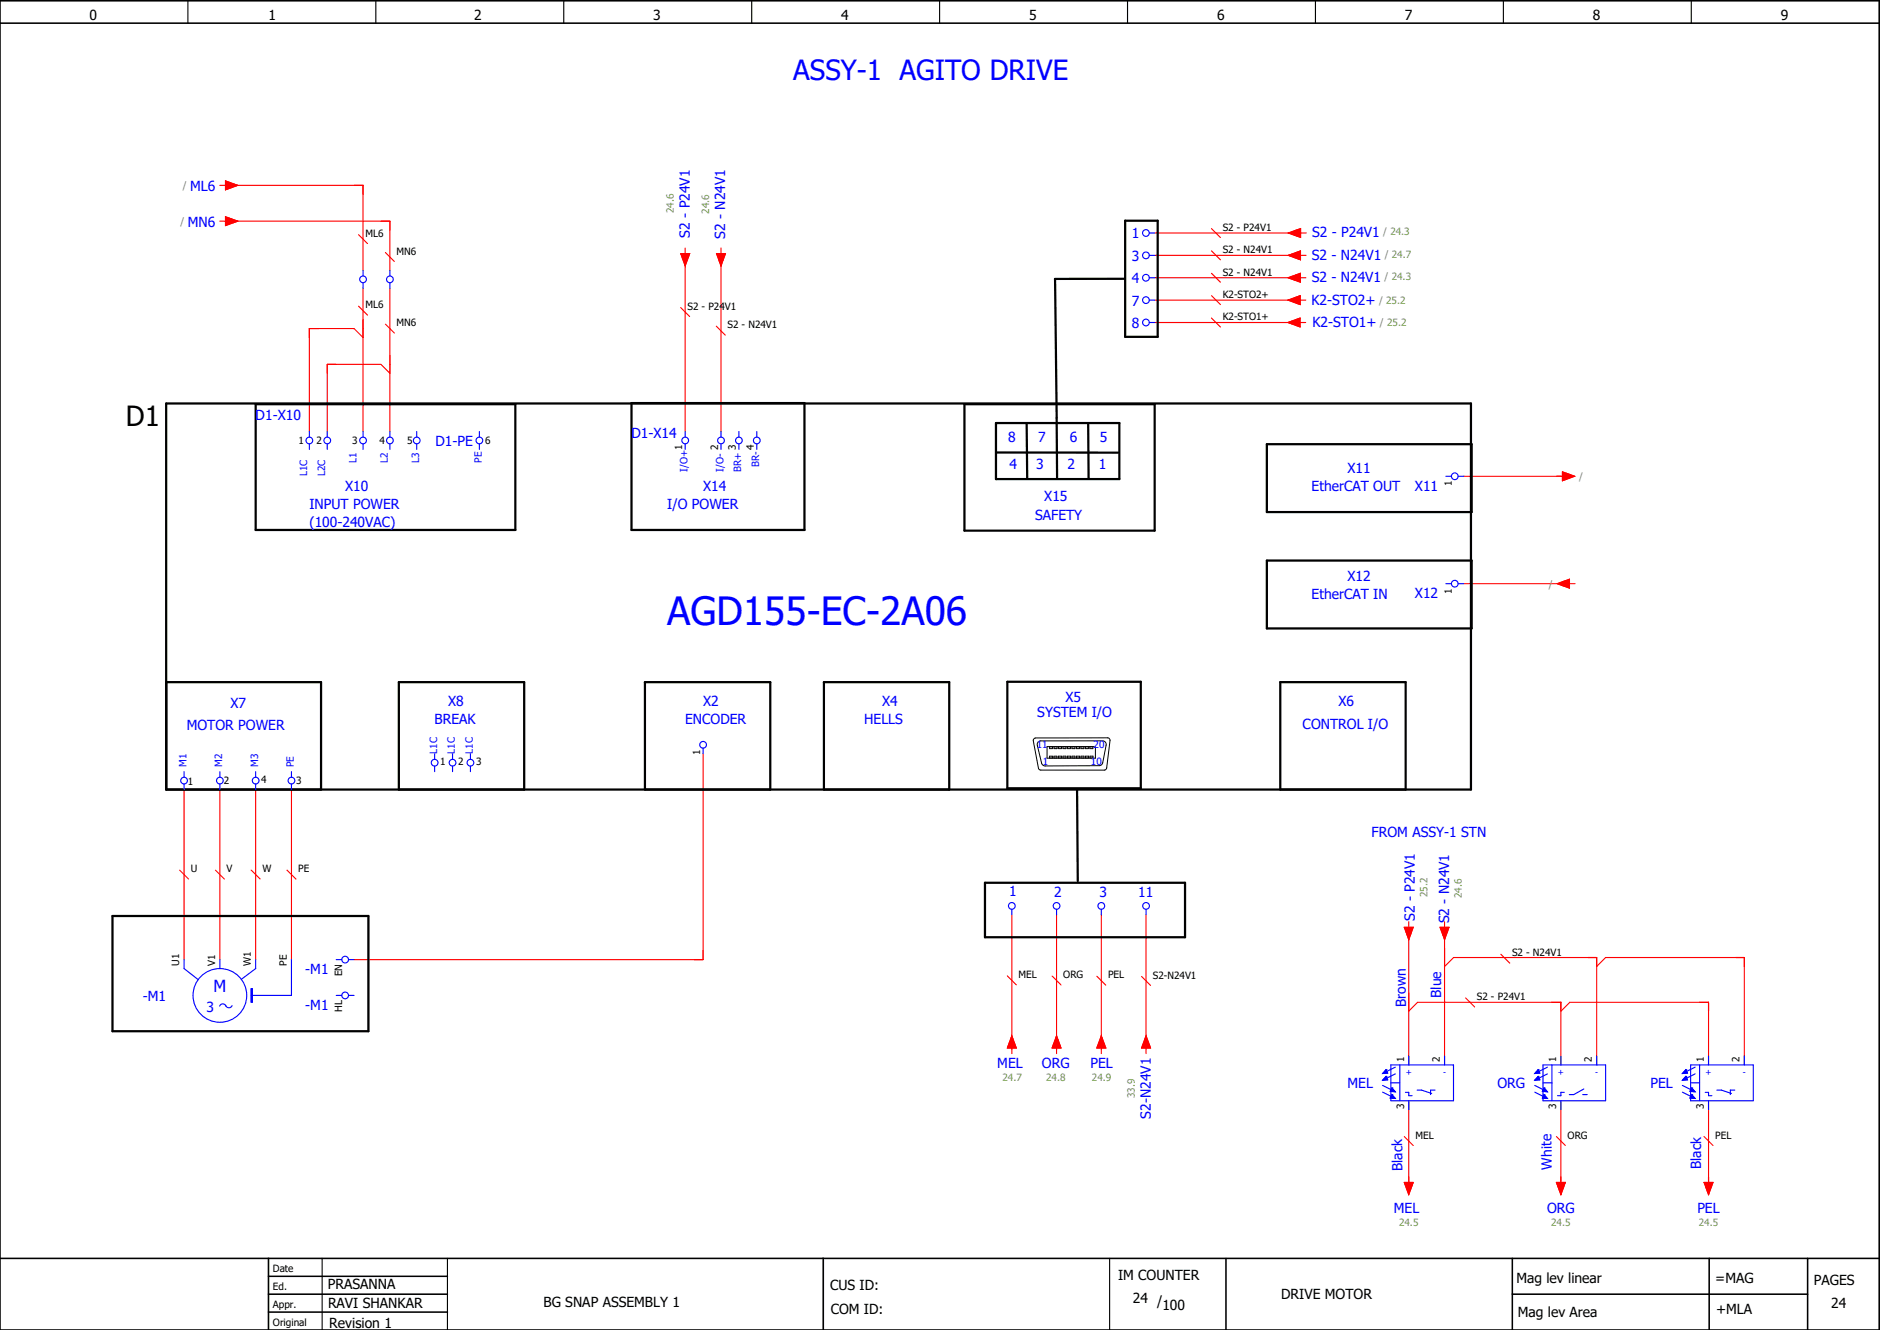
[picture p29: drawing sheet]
<svg xmlns="http://www.w3.org/2000/svg" width="420mm" height="297mm" viewBox="0 0 420 297" stroke-linecap="round" stroke-linejoin="round" font-family="sans-serif">
<defs><g id="words">
<text font-size="8.7" fill="#00f" x="149.1" y="139.6">AGD155-EC-2A06</text>
<text font-size="6.2" fill="#00f" x="177.3" y="17.8">ASSY-1 AGITO DRIVE</text>
<text font-size="6.2" x="28.1" y="95.1">D1</text>
<text font-size="3.7" fill="#00f" x="47.7" y="221.6">M</text>
<g font-size="3.1">
<text x="20" y="4.5">0</text>
<text x="60" y="4.5">1</text>
<text x="106" y="4.5">2</text>
<text x="146" y="4.5">3</text>
<text x="188" y="4.5">4</text>
<text x="230" y="4.5">5</text>
<text x="272" y="4.5">6</text>
<text x="314" y="4.5">7</text>
<text x="356" y="4.5">8</text>
<text x="398" y="4.5">9</text>
<text x="249.9" y="285.9">IM COUNTER</text>
<text x="338.9" y="286.7">Mag lev linear</text>
<text x="383.4" y="286.6">=MAG</text>
<text x="405.4" y="287.2">PAGES</text>
<text x="73.3" y="288.1">PRASANNA</text>
<text x="73.3" y="292.2">RAVI SHANKAR</text>
<text x="121.5" y="292">BG SNAP ASSEMBLY 1</text>
<text x="185.5" y="288.1">CUS ID:</text>
<text x="185.7" y="293.7">COM ID:</text>
<text x="253.2" y="291">24 /</text>
<text x="259.8" y="292.7">100</text>
<text x="286.3" y="290.3">DRIVE MOTOR</text>
<text x="383.6" y="293.6">+MLA</text>
<text x="409.3" y="292.2">24</text>
<text x="73.6" y="296.7">Revision 1</text>
<text x="339.2" y="294.2">Mag lev Area</text>
</g>
<g font-size="3.1" fill="#00f">
<text x="42.5" y="42.7">ML6</text>
<text x="42" y="50.7">MN6</text>
<text x="154.2" y="53.1" transform="rotate(-90 154.2 53.1)">S2 - P24V1</text>
<text x="162.1" y="53.4" transform="rotate(-90 162.1 53.4)">S2 - N24V1</text>
<text x="253" y="53.3">1</text>
<text x="293.2" y="52.9">S2 - P24V1</text>
<text x="253" y="58.3">3</text>
<text x="293.2" y="58.1">S2 - N24V1</text>
<text x="253" y="63.3">4</text>
<text x="293.2" y="62.9">S2 - N24V1</text>
<text x="253" y="68.3">7</text>
<text x="293.1" y="68.2">K2-STO2+</text>
<text x="253" y="73.3">8</text>
<text x="293.3" y="73.2">K2-STO1+</text>
<text x="57.1" y="93.8">D1-X10</text>
<text x="97.3" y="99.7">D1-PE</text>
<text x="141.1" y="97.8">D1-X14</text>
<text x="225.4" y="98.7">8</text>
<text x="232" y="98.7">7</text>
<text x="239.1" y="98.7">6</text>
<text x="245.8" y="98.7">5</text>
<text x="225.6" y="104.7">4</text>
<text x="231.6" y="104.7">3</text>
<text x="238.6" y="104.7">2</text>
<text x="245.6" y="104.7">1</text>
<text x="301.1" y="105.8">X11</text>
<text x="69.1" y="113.8">INPUT POWER</text>
<text x="77.1" y="109.8">X10</text>
<text x="149.1" y="113.8">I/O POWER</text>
<text x="157.1" y="109.8">X14</text>
<text x="233.4" y="112">X15</text>
<text x="293.1" y="109.8">EtherCAT OUT</text>
<text x="316.2" y="109.7">X11</text>
<text x="69.1" y="117.8">(100-240VAC)</text>
<text x="231.3" y="116.1">SAFETY</text>
<text x="301.1" y="129.8">X12</text>
<text x="293.1" y="133.8">EtherCAT IN</text>
<text x="316.2" y="133.7">X12</text>
<text x="51.5" y="158.2">X7</text>
<text x="97.1" y="161.8">BREAK</text>
<text x="100.1" y="157.8">X8</text>
<text x="153.1" y="161.8">ENCODER</text>
<text x="157.1" y="157.8">X2</text>
<text x="193.1" y="161.8">HELLS</text>
<text x="197.1" y="157.8">X4</text>
<text x="231.8" y="160.2">SYSTEM I/O</text>
<text x="238.1" y="156.8">X5</text>
<text x="299.1" y="157.8">X6</text>
<text x="41.7" y="163.1">MOTOR POWER</text>
<text x="291.1" y="162.8">CONTROL I/O</text>
<text x="306.6" y="186.9">FROM ASSY-1 STN</text>
<text x="225.6" y="200.3">1</text>
<text x="235.6" y="200.4">2</text>
<text x="245.7" y="200.4">3</text>
<text x="254.4" y="200.5">11</text>
<text x="316.2" y="205.8" transform="rotate(-90 316.2 205.8)">S2 - P24V1</text>
<text x="323.9" y="206.3" transform="rotate(-90 323.9 206.3)">S2 - N24V1</text>
<text x="68.2" y="217.7">-M1</text>
<text x="31.9" y="223.7">-M1</text>
<text x="46.2" y="226.2">3</text>
<text x="68.2" y="225.7">-M1</text>
<text x="314.2" y="225" transform="rotate(-91 314.2 225)">Brown</text>
<text x="322.1" y="222.9" transform="rotate(-89 322.1 222.9)">Blue</text>
<text x="222.9" y="238.7">MEL</text>
<text x="232.9" y="238.6">ORG</text>
<text x="243.7" y="238.6">PEL</text>
<text x="301.2" y="243.2">MEL</text>
<text x="334.7" y="243.2">ORG</text>
<text x="368.9" y="243.2">PEL</text>
<text x="257.2" y="249.9" transform="rotate(-90 257.2 249.9)">S2-N24V1</text>
<text x="313.5" y="261.7" transform="rotate(-91 313.5 261.7)">Black</text>
<text x="346.8" y="261.3" transform="rotate(-91 346.8 261.3)">White</text>
<text x="380.2" y="261.2" transform="rotate(-91 380.2 261.2)">Black</text>
<text x="311.5" y="271.1">MEL</text>
<text x="345.8" y="271.1">ORG</text>
<text x="379.4" y="271.1">PEL</text>
</g>
<g font-size="2.2" fill="#7ca552">
<text x="40.9" y="42.3">/</text>
<text x="150.6" y="47.7" transform="rotate(-90 150.6 47.7)">24.6</text>
<text x="158.5" y="47.8" transform="rotate(-90 158.5 47.8)">24.6</text>
<text x="40.4" y="50.3">/</text>
<text x="309.1" y="52.6">/ 24.3</text>
<text x="309.5" y="57.7">/ 24.7</text>
<text x="309.4" y="62.6">/ 24.3</text>
<text x="308.2" y="67.8">/ 25.2</text>
<text x="308.4" y="72.8">/ 25.2</text>
<text x="352.9" y="107.3">/</text>
<text x="346.2" y="131.3">/</text>
<text x="319.1" y="200.4" transform="rotate(-90 319.1 200.4)">25.2</text>
<text x="326.7" y="200.7" transform="rotate(-90 326.7 200.7)">24.6</text>
<text x="224.1" y="241.6">24.7</text>
<text x="233.8" y="241.5">24.8</text>
<text x="244.1" y="241.5">24.9</text>
<text x="253.7" y="245.3" transform="rotate(-90 253.7 245.3)">33.9</text>
<text x="312.7" y="273.9">24.5</text>
<text x="346.7" y="273.9">24.5</text>
<text x="379.7" y="273.9">24.5</text>
</g>
<g font-size="2.2">
<text x="81.7" y="52.9">ML6</text>
<text x="273.3" y="51.6">S2 - P24V1</text>
<text x="88.6" y="56.9">MN6</text>
<text x="273.3" y="56.6">S2 - N24V1</text>
<text x="273.3" y="61.6">S2 - N24V1</text>
<text x="81.7" y="68.9">ML6</text>
<text x="153.6" y="69.2">S2 - P24V1</text>
<text x="273.3" y="66.6">K2-STO2+</text>
<text x="273.3" y="71.6">K2-STO1+</text>
<text x="88.6" y="72.9">MN6</text>
<text x="162.6" y="73.4">S2 - N24V1</text>
<text x="66.7" y="99.2">1</text>
<text x="70.8" y="99.2">2</text>
<text x="78.7" y="99.2">3</text>
<text x="84.8" y="99.2">4</text>
<text x="91" y="99.2">5</text>
<text x="108.4" y="99.1">6</text>
<text x="152.5" y="100.6" transform="rotate(-90 152.5 100.6)">1</text>
<text x="160.5" y="100.6" transform="rotate(-90 160.5 100.6)">2</text>
<text x="164.5" y="100.6" transform="rotate(-90 164.5 100.6)">3</text>
<text x="168.5" y="100.6" transform="rotate(-90 168.5 100.6)">4</text>
<text x="324.5" y="108.6" transform="rotate(-90 324.5 108.6)">1</text>
<text x="324.5" y="132.6" transform="rotate(-90 324.5 132.6)">1</text>
<text x="98.4" y="171">1</text>
<text x="102.4" y="171">2</text>
<text x="106.4" y="171">3</text>
<text x="156.5" y="168.6" transform="rotate(-90 156.5 168.6)">1</text>
<text x="41.9" y="175.3">1</text>
<text x="50" y="175.1">2</text>
<text x="58.4" y="175">4</text>
<text x="66.2" y="175.2">3</text>
<text x="42.6" y="194.9">U</text>
<text x="50.6" y="194.9">V</text>
<text x="58.6" y="194.9">W</text>
<text x="66.6" y="194.9">PE</text>
<text x="40.1" y="215.8" transform="rotate(-90 40.1 215.8)">U1</text>
<text x="48.1" y="215.8" transform="rotate(-90 48.1 215.8)">V1</text>
<text x="56.1" y="215.8" transform="rotate(-90 56.1 215.8)">W1</text>
<text x="64.1" y="215.8" transform="rotate(-90 64.1 215.8)">PE</text>
<text x="337.9" y="213.7">S2 - N24V1</text>
<text x="76.5" y="218.2" transform="rotate(-90 76.5 218.2)">EN</text>
<text x="227.6" y="218.6">MEL</text>
<text x="237.6" y="218.6">ORG</text>
<text x="247.6" y="218.6">PEL</text>
<text x="257.6" y="218.7">S2-N24V1</text>
<text x="76.5" y="226" transform="rotate(-90 76.5 226)">HL</text>
<text x="330.1" y="223.5">S2 - P24V1</text>
<text x="313.8" y="237.4" transform="rotate(-90 313.8 237.4)">1</text>
<text x="321.8" y="237.4" transform="rotate(-90 321.8 237.4)">2</text>
<text x="347.8" y="237.4" transform="rotate(-90 347.8 237.4)">1</text>
<text x="355.8" y="237.4" transform="rotate(-90 355.8 237.4)">2</text>
<text x="380.8" y="237.4" transform="rotate(-90 380.8 237.4)">1</text>
<text x="388.8" y="237.4" transform="rotate(-90 388.8 237.4)">2</text>
<text x="313.8" y="247.8" transform="rotate(-90 313.8 247.8)">3</text>
<text x="347.8" y="247.8" transform="rotate(-90 347.8 247.8)">3</text>
<text x="380.8" y="247.8" transform="rotate(-90 380.8 247.8)">3</text>
<text x="316.4" y="254.5">MEL</text>
<text x="350.4" y="254.5">ORG</text>
<text x="383.4" y="254.5">PEL</text>
<text x="61" y="284.2">Date</text>
<text x="61" y="288.2">Ed.</text>
<text x="61" y="292.2">Appr.</text>
<text x="61" y="296.2">Original</text>
</g>
<g font-size="2.2" fill="#00f">
<text x="68.7" y="106.4" transform="rotate(-90 68.7 106.4)">L1C</text>
<text x="72.7" y="106.4" transform="rotate(-90 72.7 106.4)">L2C</text>
<text x="79.7" y="103.4" transform="rotate(-90 79.7 103.4)">L1</text>
<text x="86.7" y="103.4" transform="rotate(-90 86.7 103.4)">L2</text>
<text x="93.7" y="103.4" transform="rotate(-90 93.7 103.4)">L3</text>
<text x="107.7" y="103.4" transform="rotate(-90 107.7 103.4)">PE</text>
<text x="153.7" y="105.4" transform="rotate(-90 153.7 105.4)">I/O+</text>
<text x="161.7" y="105.4" transform="rotate(-90 161.7 105.4)">I/O-</text>
<text x="165.7" y="105.4" transform="rotate(-90 165.7 105.4)">BR+</text>
<text x="169.7" y="104.4" transform="rotate(-90 169.7 104.4)">BR-</text>
<text x="231.7" y="167.1">11</text>
<text x="244.4" y="167.2">20</text>
<text x="41.7" y="171.4" transform="rotate(-90 41.7 171.4)">M1</text>
<text x="49.7" y="171.4" transform="rotate(-90 49.7 171.4)">M2</text>
<text x="57.7" y="171.4" transform="rotate(-90 57.7 171.4)">M3</text>
<text x="65.7" y="171.4" transform="rotate(-90 65.7 171.4)">PE</text>
<text x="97.7" y="168.4" transform="rotate(-90 97.7 168.4)">L1C</text>
<text x="101.7" y="168.4" transform="rotate(-90 101.7 168.4)">L1C</text>
<text x="105.7" y="168.4" transform="rotate(-90 105.7 168.4)">L1C</text>
<text x="233.1" y="171">1</text>
<text x="243.8" y="170.9">10</text>
</g>
<g font-size="1.9" fill="#00f">
<text x="314.2" y="240.2">+</text>
<text x="322.5" y="240.2">-</text>
<text x="348.2" y="240.2">+</text>
<text x="356.5" y="240.2">-</text>
<text x="381.2" y="240.2">+</text>
<text x="389.5" y="240.2">-</text>
</g>
</g></defs>
<path d="M42 .2v5M84 .2v5M126 .2v5M168 .2v5M210 .2v5M252 .2v5M294 .2v5M336 .2v5M378 .2v5M72 281.2v16M100 281.2v16M248 281.2v16" fill="none" stroke="#000" stroke-width=".25"/>
<g fill="none" stroke="#000" stroke-width=".35">
<path d="M0 5.2h420M0 .2h420v297h-420zM0 281.2h420M60 281.2v16M60 285.2h40M60 289.2h40M60 293.2h40M184 281.2v16M274 281.2v16M338 289.2h66M338 281.2v16M382 281.2v16"/>
<path d="M404 281.2v16"/>
</g>
<g fill="none" stroke="#f00" stroke-width=".25">
<path d="M49.1 41.4h1.3M49.1 49.4h1.3M50.4 40.4l2.7 1-2.7 1zM50.4 48.4l2.7 1-2.7 1zM51.1 41.4h30v19M51.1 49.4h36v11M80.1 52.4l2 2M86.1 56.4l2 2M152.1 56.7h2l-1 2.7zM153.1 55.4v1.3M153.1 58.4v38M160.1 56.7h2l-1 2.7z"/>
<path d="M161.1 55.4v1.3M161.1 58.4v38M258.1 52.1h31.8M258.1 57.1h31.8M270.8 51.1l2 2M270.8 56.1l2 2M287.9 57.1l2.8-1v2zM287.9 52.1l2.8-1v2zM290.7 57.1h1.2M290.7 52.1h1.2M80.1 68.4l2 2M81.1 64.4v32"/>
<path d="M81.1 75.4l-2-2h-10v23M86.1 72.4l2 2M87.1 64.4v32M152.1 68.7l2 2M160.1 72.9l2 2M258.1 62.1h31.8M258.1 67.1h31.7M258.1 72.1h31.7M270.8 61.1l2 2M270.8 66.1l2 2M270.8 71.1l2 2M287.8 72.1l2.8-1v2z"/>
<path d="M287.8 67.1l2.8-1v2zM287.9 62.1l2.7-1v2zM290.6 72.1h1.2M290.6 67.1h1.2M290.6 62.1h1.3M87.1 83.4l-2-2h-12v15M327.1 106.4h22.8M349.2 105.4l2.7 1-2.7 1zM327.1 130.4h22.9M348 130.4l2.8-1v2zM350.8 130.4h1.2M41.1 176.4v38"/>
<path d="M49.1 176.4v38M57.1 176.4v38M65.1 176.4v38M157.1 168.4v46h-78M40.1 194.4l2 2M48.1 194.4l2 2M56.1 194.4l2 2M64.1 194.4l2 2M225.1 218.1l2 2M226.1 204.4v31M235.1 218.1l2 2M236.1 204.4v31"/>
<path d="M245.1 218.1l2 2M246.1 204.4v31M255.1 218.2l2 2M256.1 204.4v31M313.9 207.2h2l-1 2.8zM314.9 206v1.2M314.9 209v29M321.9 207.2h2l-1 2.8zM322.9 206v1.2M322.9 209v29M322.9 216l2-2h32v24M335.4 213.2l2 2"/>
<path d="M356.9 216l2-2h31v24M226.1 231.4l1 2.8h-2zM236.1 231.4l1 2.8h-2zM246.1 231.4l1 2.8h-2zM256.1 231.4l1 2.8h-2zM314.9 226l2-2h32v14M327.6 223l2 2M348.9 226l2-2h31v14M313.9 254l2 2M314.9 246v19M347.9 254l2 2M348.9 246v19"/>
<path d="M380.9 254l2 2M381.9 246v19M313.9 264.2h2l-1 2.8zM347.9 264.2h2l-1 2.8zM380.9 264.2h2l-1 2.8z"/>
</g>
<g fill="none" stroke="#000" stroke-width=".5">
<path d="M251.5 49.3h7.2v26h-7.2zM235.8 62.3l.4 31M251.4 62.3h-15.6M37.1 90.2h291.7v86.2h-291.7zM57.1 90.3h58.1v28.1h-58.1zM141.1 90.1h38.7v28.3h-38.7zM215.5 90.3h42.6v28.3h-42.6zM222.6 94.5h27.6v12.5h-27.6zM229.5 94.5l.1 12.5M236.2 93.4l.1 13.6M243.2 94.6l.1 12.4M283.1 99.3h45.8v15.1h-45.8z"/>
<path d="M222.7 101.1h27.2M283.1 125.3h45.8v15.1h-45.8zM37.2 152.4h34.6v24M225.1 152.3h29.9v23.8h-29.9zM89.1 176.4v-24h28.1v24M144.1 176.4v-24h28.1v24M184.1 176.4v-24h28.1v24M240.7 176.4l.2 20.5M286.1 176.4v-24h28.1v24M220.1 197.2h44.8v12.2h-44.8zM25.1 204.7h57.2v25.7h-57.2z"/>
</g>
<g fill="none" stroke="#000" stroke-width=".22">
<path d="M231.2 165l16.4-.1a.53 .53 0 0 1 .5 .6l-.8 6.1-.2 .4-14.5 .1-.5-.5-1.2-6.1zM232 165.8l.6-.3h14a.8 .8 0 0 1 .6 1l-.7 3.9a.8 .8 0 0 1-.8 .7h-12.1a.8 .8 0 0 1-.8-.6l-1-4.1zM234 166.8h10.8v2.6h-10.8zM234.6 169h.6v.4h-.6zM234.6 166.9h.6v.4h-.6zM235.6 169h.6v.4h-.6zM235.6 166.9h.6v.4h-.6zM236.6 169h.6v.4h-.6zM236.6 166.9h.6v.4h-.6zM237.6 169h.6v.4h-.6zM237.6 166.9h.6v.4h-.6zM238.6 169h.6v.4h-.6z"/>
<path d="M238.6 166.9h.6v.4h-.6zM239.6 166.9h.6v.4h-.6zM239.6 169h.7v.4h-.7zM240.6 166.9h.7v.4h-.7zM240.6 169h.7v.4h-.7zM241.6 166.9h.7v.4h-.7zM241.6 169h.7v.4h-.7zM242.6 166.9h.7v.4h-.7zM242.6 169h.7v.4h-.7zM243.6 166.9h.7v.4h-.7zM243.6 169h.7v.4h-.7z"/>
</g>
<g fill="none" stroke="#00f" stroke-width=".25">
<path d="M256.9 52.1h1.2M256.9 57.1h1.2M81.1 60.4v1.3M81.1 63.2v1.2M87.1 60.4v1.3M87.1 63.2v1.2M256.9 62.1h1.2M256.9 67.1h1.2M256.9 72.1h1.2M69.1 96.4v1.3M69.1 99.2v1.2M73.1 96.4v1.3"/>
<path d="M73.1 99.2v1.2M81.1 96.4v1.3M81.1 99.2v1.2M87.1 96.4v1.3M87.1 99.2v1.2M93.1 96.4v1.3M93.1 99.2v1.2M107.1 96.4v1.3M107.1 99.2v1.2M153.1 96.4v1.3M153.1 99.2v1.2M161.1 96.4v1.3"/>
<path d="M161.1 99.2v1.2M165.1 96.4v1.3M165.1 99.2v1.2M169.1 96.4v1.3M169.1 99.2v1.2M323.1 106.4h1.3M325.9 106.4h1.2M323.1 130.4h1.3M325.9 130.4h1.2M41.1 172.4v1.3M41.1 175.2v1.2M49.1 172.4v1.3"/>
<path d="M49.1 175.2v1.2M57.1 172.4v1.3M57.1 175.2v1.2M65.1 172.4v1.3M65.1 175.2v1.2M97.1 168.4v1.3M97.1 171.2v1.2M101.1 168.4v1.3M101.1 171.2v1.2M105.1 168.4v1.3M105.1 171.2v1.2M157.1 167.2v1.2"/>
<path d="M41.1 214.4v2l3.2 2.5M49.1 214.4v2M57.1 214.4v2l-3.2 2.4M65.1 214.4v8h-9M75.1 214.4h1.3M77.9 214.4h1.2M226.1 203.2v1.2M236.1 203.2v1.2M246.1 203.2v1.2M256.1 203.2v1.2M49.1 224.8l.1-.2a.75 .75 0 0 1 1.3 .2M50.5 224.7a.75 .75 0 0 0 .7 .5 .75 .75 0 0 0 .7-.5"/>
<path d="M56.1 220.9h.3v3h-.3zM75.1 222.4h1.3M77.9 222.4h1.2M309.8 239h.1M309.8 239l.3 .8-1.1 .1zM310.9 238h14v8h-14zM311.9 238.5l-1.9 .9M311.9 240l-1.9 .9M312.9 238v8M314.9 236v2M322.9 236v2M343.8 239h.1"/>
<path d="M343.8 239l.3 .8-1.1 .1zM344.9 238h14v8h-14zM345.9 238.5l-1.9 .9M345.9 240l-1.9 .9M346.9 238v8M348.9 236v2M356.9 236v2M376.8 239h.1M376.8 239l.3 .8-1.1 .1zM377.9 238h14v8h-14zM378.9 238.5l-1.9 .9M378.9 240l-1.9 .9"/>
<path d="M379.9 238v8M381.9 236v2M389.9 236v2M309 244l1.9 1M309 242.5l1.9 1M309.8 240.5h.1M309.8 240.5l.3 .8-1.1 .1zM310.9 242h2M311.1 243.1h.1M311.1 244.6h.1M311.1 243.1l.8 .9-1.2-.1zM311.1 244.6l.8 .9-1.2-.1z"/>
<path d="M314.1 244.1h.8v.7h.7M314.9 246v2M316.7 243.6h1l2.3 .7M320.7 243.6h-1v1M343 244l1.9 1M343 242.5l1.9 1M343.8 240.5h.1M343.8 240.5l.3 .8-1.1 .1zM344.9 242h2M345.1 244.6h.1M345.1 243.1h.1M345.1 244.6l.8 .9-1.2-.1z"/>
<path d="M345.1 243.1l.8 .9-1.2-.1zM348.9 246v2M349.6 244.1h-.7v.7h-.8M353.7 244.6h1M354 243.3l-2.3 1.3h-1M376 244l1.9 1M376 242.5l1.9 1M376.8 240.5h.1M376.8 240.5l.3 .8-1.1 .1zM377.9 242h2M378.1 243.1h.1M378.1 244.6h.1"/>
<path d="M378.1 243.1l.8 .9-1.2-.1zM378.1 244.6l.8 .9-1.2-.1zM381.1 244.1h.8v.7h.7M381.9 246v2M383.7 243.6h1l2.3 .7M387.7 243.6h-1v1"/>
<circle cx="256.1" cy="57.1" r=".75"/>
<circle cx="256.1" cy="52.1" r=".75"/>
<circle cx="81.1" cy="62.4" r=".75"/>
<circle cx="87.1" cy="62.4" r=".75"/>
<circle cx="256.1" cy="72.1" r=".75"/>
<circle cx="256.1" cy="62.1" r=".75"/>
<circle cx="256.1" cy="67.1" r=".75"/>
<circle cx="69.1" cy="98.4" r=".75"/>
<circle cx="73.1" cy="98.4" r=".75"/>
<circle cx="81.1" cy="98.4" r=".75"/>
<circle cx="87.1" cy="98.4" r=".75"/>
<circle cx="93.1" cy="98.4" r=".75"/>
<circle cx="107.1" cy="98.4" r=".75"/>
<circle cx="153.1" cy="98.4" r=".75"/>
<circle cx="161.1" cy="98.4" r=".75"/>
<circle cx="165.1" cy="98.4" r=".75"/>
<circle cx="169.1" cy="98.4" r=".75"/>
<circle cx="325.1" cy="106.4" r=".75"/>
<circle cx="325.1" cy="130.4" r=".75"/>
<circle cx="41.1" cy="174.4" r=".75"/>
<circle cx="49.1" cy="174.4" r=".75"/>
<circle cx="57.1" cy="174.4" r=".75"/>
<circle cx="65.1" cy="174.4" r=".75"/>
<circle cx="97.1" cy="170.4" r=".75"/>
<circle cx="101.1" cy="170.4" r=".75"/>
<circle cx="105.1" cy="170.4" r=".75"/>
<circle cx="157.1" cy="166.4" r=".75"/>
<circle cx="77.1" cy="214.4" r=".75"/>
<circle cx="226.1" cy="202.4" r=".75"/>
<circle cx="236.1" cy="202.4" r=".75"/>
<circle cx="246.1" cy="202.4" r=".75"/>
<circle cx="256.1" cy="202.4" r=".75"/>
<circle cx="49.1" cy="222.4" r="6"/>
<circle cx="77.1" cy="222.4" r=".75"/>
</g>
<g fill="#00f" stroke="#00f" stroke-width=".22">
<path d="M56.1 220.9h.3v3h-.3z"/>
<path d="M345.1 244.6l.8 .9-1.2-.1z"/>
<path d="M343.8 240.5l.3 .8-1.1 .1z"/>
<path d="M343.8 239l.3 .8-1.1 .1z"/>
<path d="M345.1 243.1l.8 .9-1.2-.1z"/>
<path d="M311.1 243.1l.8 .9-1.2-.1z"/>
<path d="M309.8 239l.3 .8-1.1 .1z"/>
<path d="M309.8 240.5l.3 .8-1.1 .1z"/>
<path d="M311.1 244.6l.8 .9-1.2-.1z"/>
<path d="M378.1 243.1l.8 .9-1.2-.1z"/>
<path d="M376.8 239l.3 .8-1.1 .1z"/>
<path d="M376.8 240.5l.3 .8-1.1 .1z"/>
<path d="M378.1 244.6l.8 .9-1.2-.1z"/>
</g>
<g fill="#f00" stroke="#f00" stroke-width=".22">
<path d="M50.4 40.4l2.7 1-2.7 1z"/>
<path d="M50.4 48.4l2.7 1-2.7 1z"/>
<path d="M226.1 231.4l1 2.8h-2z"/>
<path d="M236.1 231.4l1 2.8h-2z"/>
<path d="M246.1 231.4l1 2.8h-2z"/>
<path d="M256.1 231.4l1 2.8h-2z"/>
<path d="M160.1 56.7h2l-1 2.7z"/>
<path d="M152.1 56.7h2l-1 2.7z"/>
<path d="M349.2 105.4l2.7 1-2.7 1z"/>
<path d="M348 130.4l2.8-1v2z"/>
<path d="M313.9 207.2h2l-1 2.8z"/>
<path d="M321.9 207.2h2l-1 2.8z"/>
<path d="M313.9 264.2h2l-1 2.8z"/>
<path d="M380.9 264.2h2l-1 2.8z"/>
<path d="M347.9 264.2h2l-1 2.8z"/>
<path d="M287.9 52.1l2.8-1v2z"/>
<path d="M287.9 57.1l2.8-1v2z"/>
<path d="M287.9 62.1l2.7-1v2z"/>
<path d="M287.8 67.1l2.8-1v2z"/>
<path d="M287.8 72.1l2.8-1v2z"/>
</g>
<use href="#words"/>
</svg>
